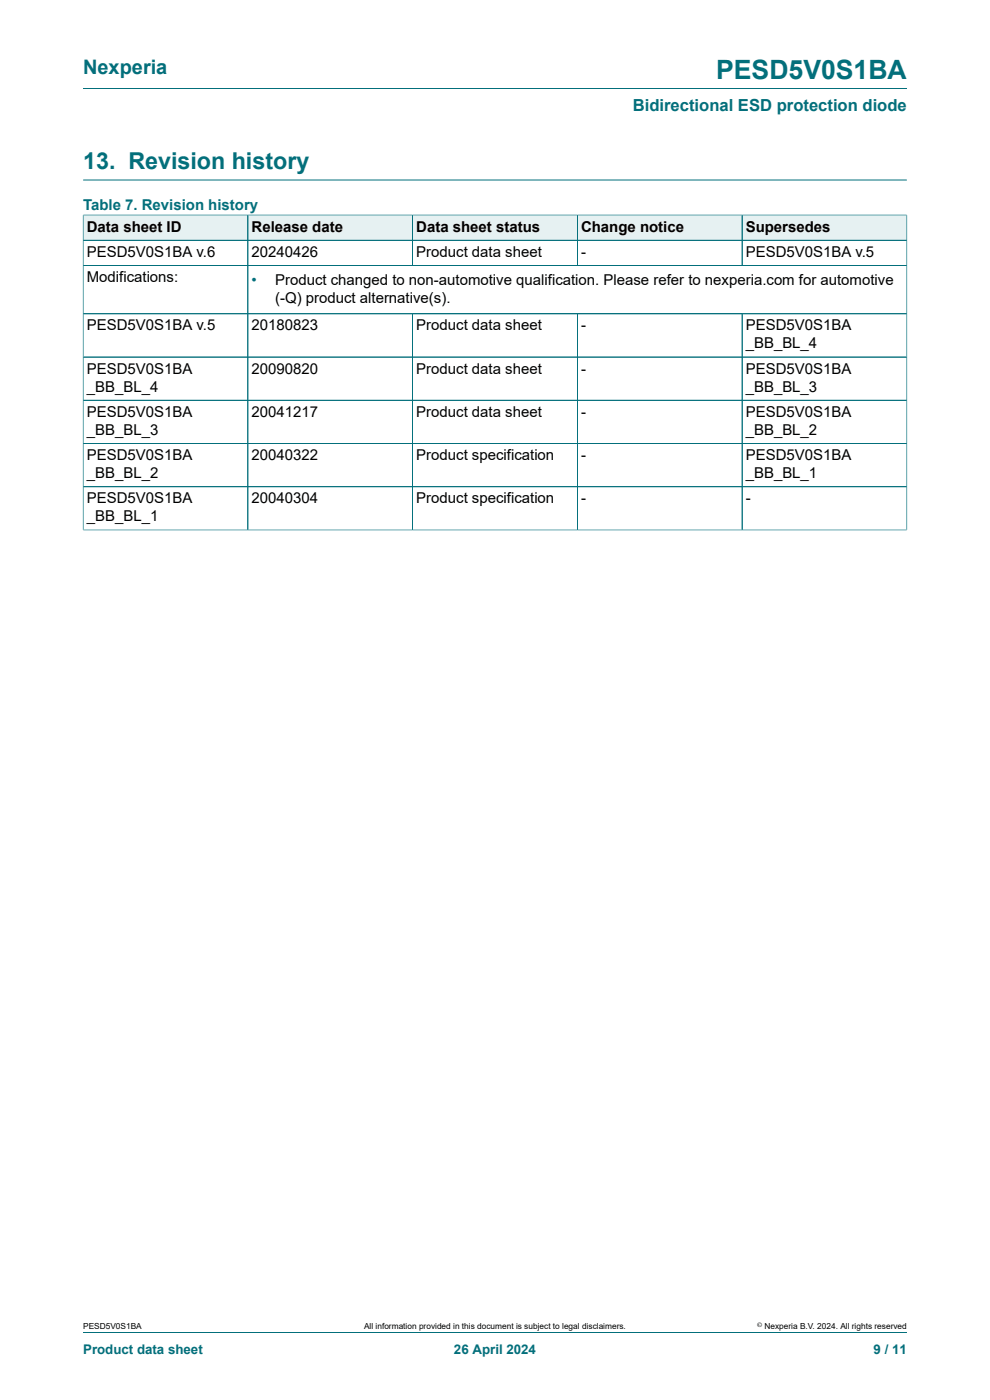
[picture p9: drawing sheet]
<svg xmlns="http://www.w3.org/2000/svg" width="210mm" height="297mm" viewBox="0 0 210 297" stroke-linecap="round" stroke-linejoin="round" font-family="sans-serif">
<defs><g id="words">
<text font-size="5.6" fill="#036f7b" x="151.9" y="16.8">PESD5V0S1BA</text>
<text font-size="4.9" fill="#036f7b" x="17.6" y="35.9">13. Revision history</text>
<text font-size="4.2" fill="#036f7b" x="17.6" y="15.6">Nexperia</text>
<text font-size="3.5" fill="#036f7b" x="134.2" y="23.7">Bidirectional ESD protection diode</text>
<g font-size="3.2" fill="#036f7b">
<text x="17.6" y="44.5">Table 7. Revision history</text>
<text x="53.4" y="60.4">•</text>
</g>
<g font-size="3.2">
<text x="18.4" y="49.1">Data sheet ID</text>
<text x="53.4" y="49.1">Release date</text>
<text x="88.3" y="49.1">Data sheet status</text>
<text x="123.2" y="49.1">Change notice</text>
<text x="158.2" y="49.1">Supersedes</text>
<text x="18.4" y="54.5">PESD5V0S1BA v.6</text>
<text x="18.4" y="59.8">Modifications:</text>
<text x="53.4" y="54.5">20240426</text>
<text x="88.3" y="54.5">Product data sheet</text>
<text x="123.2" y="54.5">-</text>
<text x="158.2" y="54.5">PESD5V0S1BA v.5</text>
<text x="58.4" y="60.4">Product changed to non-automotive qualification. Please refer to nexperia.com for automotive</text>
<text x="58.4" y="64.2">(-Q) product alternative(s).</text>
<text x="18.4" y="70.1">PESD5V0S1BA v.5</text>
<text x="53.4" y="70.1">20180823</text>
<text x="88.3" y="70.1">Product data sheet</text>
<text x="123.2" y="70.1">-</text>
<text x="158.2" y="70.1">PESD5V0S1BA</text>
<text x="158.2" y="73.9">_BB_BL_4</text>
<text x="18.4" y="79.2">PESD5V0S1BA</text>
<text x="18.4" y="83.1">_BB_BL_4</text>
<text x="53.4" y="79.2">20090820</text>
<text x="88.3" y="79.2">Product data sheet</text>
<text x="123.2" y="79.2">-</text>
<text x="158.2" y="79.2">PESD5V0S1BA</text>
<text x="158.2" y="83.1">_BB_BL_3</text>
<text x="18.4" y="88.4">PESD5V0S1BA</text>
<text x="53.4" y="88.4">20041217</text>
<text x="88.3" y="88.4">Product data sheet</text>
<text x="123.2" y="88.4">-</text>
<text x="158.2" y="88.4">PESD5V0S1BA</text>
<text x="18.4" y="92.2">_BB_BL_3</text>
<text x="158.2" y="92.2">_BB_BL_2</text>
<text x="18.4" y="97.6">PESD5V0S1BA</text>
<text x="18.4" y="101.4">_BB_BL_2</text>
<text x="53.4" y="97.6">20040322</text>
<text x="88.3" y="97.6">Product specification</text>
<text x="123.2" y="97.6">-</text>
<text x="158.2" y="97.6">PESD5V0S1BA</text>
<text x="158.2" y="101.4">_BB_BL_1</text>
<text x="18.4" y="106.8">PESD5V0S1BA</text>
<text x="53.4" y="106.8">20040304</text>
<text x="88.3" y="106.8">Product specification</text>
<text x="123.2" y="106.8">-</text>
<text x="158.2" y="106.8">-</text>
<text x="18.4" y="110.6">_BB_BL_1</text>
</g>
<g font-size="2.8" fill="#036f7b">
<text x="17.6" y="287.2">Product data sheet</text>
<text x="96.3" y="287.2">26 April 2024</text>
<text x="185.3" y="287.2">9 / 11</text>
</g>
<g font-size="1.8">
<text x="17.6" y="282">PESD5V0S1BA</text>
<text x="77.2" y="282">All information provided in this document is subject to legal disclaimers.</text>
<text x="162.2" y="282">Nexperia B.V. 2024. All rights reserved</text>
</g>
<text font-size="1.4" x="160.6" y="281.6">©</text>
</g></defs>
<path d="M17.6 18.8h174.8M17.6 38.2h174.8" fill="none" stroke="#036f7b" stroke-width=".21"/>
<path d="M17.7 45.7h34.8v5.2h-34.8z" fill="#e6f1f2"/>
<path d="M17.6 45.5v5.5h35v-5.4h-35" fill="none" stroke="#036f7b" stroke-width=".21"/>
<path d="M52.7 45.7h34.8v5.2h-34.8z" fill="#e6f1f2"/>
<path d="M52.6 45.6h34.9v5.4h-34.9z" fill="none" stroke="#036f7b" stroke-width=".21"/>
<path d="M87.6 45.7h34.8v5.2h-34.8z" fill="#e6f1f2"/>
<path d="M87.5 45.6h35v5.4h-35z" fill="none" stroke="#036f7b" stroke-width=".21"/>
<path d="M122.5 45.7h34.8v5.2h-34.8z" fill="#e6f1f2"/>
<path d="M122.5 45.6h34.9v5.4h-34.9z" fill="none" stroke="#036f7b" stroke-width=".21"/>
<path d="M157.5 45.7h34.8v5.2h-34.8z" fill="#e6f1f2"/>
<g fill="none" stroke="#036f7b" stroke-width=".21">
<path d="M17.6 56.3h174.8M17.6 51h174.8M17.6 45.7v66.8M17.7 45.6h174.7M52.6 45.7v66.7M87.5 45.7v10.6M122.5 45.7v10.6M157.4 45.6v10.7M192.4 45.5v67M17.6 66.6h174.8M17.6 75.7h174.8M87.5 66.6v45.8"/>
<path d="M122.5 66.6v45.8M157.4 66.6v45.8M17.6 84.9h174.8M17.6 94.1h174.8M17.6 112.4h174.8M17.6 103.3h174.8M17.6 282.6h174.8"/>
</g>
<use href="#words"/>
</svg>
